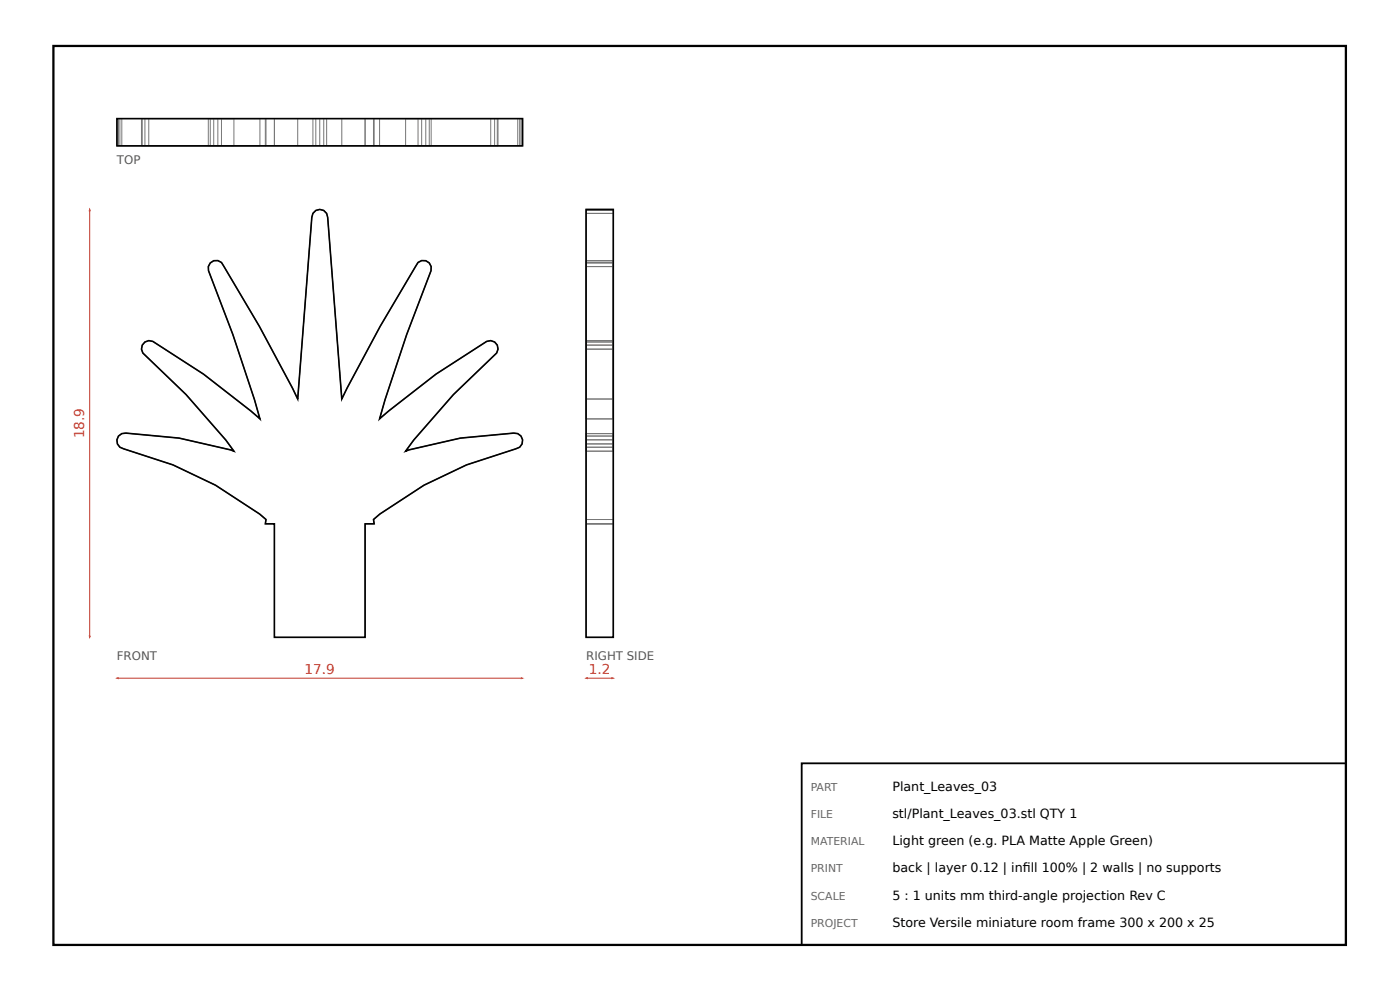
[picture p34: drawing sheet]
<svg xmlns="http://www.w3.org/2000/svg" width="297mm" height="210mm" viewBox="0 0 297 210" stroke-linecap="round" stroke-linejoin="round" font-family="sans-serif">
<defs><g id="words">
<g font-size="2.9" fill="#c0392b">
<text x="17.9" y="93" transform="rotate(-90 17.9 93)">18.9</text>
<text x="64.6" y="142.8">17.9</text>
<text x="124.9" y="142.8">1.2</text>
</g>
<g font-size="2.7">
<text x="189.3" y="167.6">Plant_Leaves_03</text>
<text x="189.3" y="173.4">stl/Plant_Leaves_03.stl QTY 1</text>
<text x="189.3" y="179.2">Light green (e.g. PLA Matte Apple Green)</text>
<text x="189.3" y="184.9">back | layer 0.12 | infll 100% | 2 walls | no supports</text>
<text x="217" y="184.9">i</text>
<text x="189.3" y="190.7">5 : 1 units mm third-angle projection Rev C</text>
<text x="189.3" y="196.5">Store Versile miniature room frame 300 x 200 x 25</text>
</g>
<g font-size="2.5" fill="#555">
<text x="24.8" y="34.8">TOP</text>
<text x="24.8" y="139.9">FRONT</text>
<text x="124.4" y="139.9">RIGHT SIDE</text>
</g>
<g font-size="2.3" fill="#666">
<text x="172" y="167.6">PART</text>
<text x="172" y="173.4">FILE</text>
<text x="172" y="179.2">MATERIAL</text>
<text x="172" y="184.9">PRINT</text>
<text x="172" y="190.7">SCALE</text>
<text x="172" y="196.5">PROJECT</text>
</g>
</g></defs>
<path d="M11.3 9.7h274.2v190.6h-274.2z" fill="none" stroke="#000" stroke-width=".48"/>
<g fill="none" stroke="#777" stroke-width=".21">
<path d="M24.8 25.1h86.1v5.8h-86.1zM24.9 25.1v5.8M25.1 25.1v5.8M25.4 25.1v5.8M25.8 25.1v5.8M30 25.1v5.8M30.2 25.1v5.8M30.7 25.1v5.8M31.6 25.1v5.8M44.2 25.1v5.8M44.6 25.1v5.8M45.3 25.1v5.8"/>
<path d="M46.2 25.1v5.8M47 25.1v5.8M49.6 25.1v5.8M55.1 25.1v5.8M56.3 25.1v5.8M56.4 25.1v5.8M58.2 25.1v5.8M63.2 25.1v5.8M66.4 25.1v5.8M67 25.1v5.8M67.8 25.1v5.8M68.7 25.1v5.8"/>
<path d="M69.3 25.1v5.8M72.5 25.1v5.8M77.5 25.1v5.8M79.2 25.1v5.8M79.4 25.1v5.8M80.5 25.1v5.8M86 25.1v5.8M88.7 25.1v5.8M89.5 25.1v5.8M90.3 25.1v5.8M91.1 25.1v5.8M91.5 25.1v5.8"/>
<path d="M104.1 25.1v5.8M104.9 25.1v5.8M105.5 25.1v5.8M105.7 25.1v5.8M109.8 25.1v5.8M110.2 25.1v5.8M110.5 25.1v5.8M110.8 25.1v5.8M44.6 55.7a1.68 1.68 0 0 1 2.8 .7l7.6 12.8 8.2 15.4 3-38.5a1.68 1.68 0 0 1 1.6-1.7 1.68 1.68 0 0 1 1.7 1.7l3 38.5a337.1 337.1 0 0 1 16.2-29 1.69 1.69 0 0 1 2-.1 1.69 1.69 0 0 1 .7 1.9l-5.1 13.5-4.6 13.8-1.2 4.1a144.1 144.1 0 0 1 22.8-16.4 1.68 1.68 0 0 1 2 .4 1.68 1.68 0 0 1 .1 2l-9.2 8.8-8.4 9.7-1.8 2.4 11.7-2.8 11.3-1.1a1.68 1.68 0 0 1 1.9 1.5 1.68 1.68 0 0 1-1.5 1.9l-10.4 3.4-9 4.3-9.4 6.1-1.4 1.1 .2 1h-1.9v24h-19.3v-24h-1.9l.1-1-1.3-1.1-9.4-6.1-9-4.3-10.5-3.4a1.68 1.68 0 0 1-1.4-1.9 1.68 1.68 0 0 1 1.9-1.5l11.3 1.1 11.6 2.8-1.7-2.4-8.4-9.7-9.2-8.8a1.68 1.68 0 0 1 .1-2 1.68 1.68 0 0 1 2-.4 140.3 140.3 0 0 1 22.7 16.4l-1.1-4.1-4.6-13.8-5.2-13.5v-.9zM124.3 44.4h5.8v90.7h-5.8zM124.3 55.7h5.8M124.3 56.5h5.8"/>
<path d="M124.3 55.2h5.8M124.3 55.6h5.8M124.3 44.6h5.8M124.3 45.2h5.8M124.3 73.2h5.8M124.3 74h5.8M124.3 72.5h5.8M124.3 72.2h5.8M124.3 95.7h5.8M124.3 91.9h5.8M124.3 88.8h5.8M124.3 84.6h5.8"/>
<path d="M124.3 94.1h5.8M124.3 94.8h5.8M124.3 93.2h5.8M124.3 92.4h5.8M124.3 111.1h5.8M124.3 110.1h5.8"/>
</g>
<path d="M24.8 25.1h86.1v5.8h-86.1zM44.6 55.7a1.68 1.68 0 0 1 2.8 .7l7.6 12.8 8.2 15.4 3-38.5a1.68 1.68 0 0 1 1.6-1.7 1.68 1.68 0 0 1 1.7 1.7l3 38.5 .6-1.3a344.3 344.3 0 0 1 15.6-27.7 1.69 1.69 0 0 1 2-.1 1.69 1.69 0 0 1 .7 1.9l-5.1 13.5-4.6 13.8-1.2 4.1a144.1 144.1 0 0 1 22.8-16.4 1.68 1.68 0 0 1 2 .4 1.68 1.68 0 0 1 .1 2l-9.2 8.8-8.4 9.7-1.8 2.4 11.7-2.8 11.3-1.1a1.68 1.68 0 0 1 1.9 1.5 1.68 1.68 0 0 1-1.5 1.9l-10.4 3.4-9 4.3-9.4 6.1-1.4 1.1 .2 1h-1.9v24h-19.3v-24h-1.9l.1-1-1.3-1.1-9.4-6.1-9-4.3-10.5-3.4a1.68 1.68 0 0 1-1.4-1.9 1.68 1.68 0 0 1 1.9-1.5l11.3 1.1 11.6 2.8-1.7-2.4-8.4-9.7-9.2-8.8a1.68 1.68 0 0 1 .1-2 1.68 1.68 0 0 1 2-.4 140.3 140.3 0 0 1 22.7 16.4l-1.1-4.1-4.6-13.8-5.2-13.5v-.9zM124.3 44.4h5.8v90.7h-5.8z" fill="none" stroke="#000" stroke-width=".34"/>
<path d="M24.8 143.8h86.1" fill="none" stroke="#c0392b" stroke-width=".21"/>
<g fill="#c0392b">
<path d="M24.4 143.8l.8-.2v.4z"/>
<path d="M110.5 143.6l.8 .2-.8 .2z"/>
</g>
<path d="M19 44.4v90.7" fill="none" stroke="#c0392b" stroke-width=".21"/>
<g fill="#c0392b">
<path d="M18.8 134.7h.5l-.3 .8z"/>
<path d="M19 44l.3 .8h-.5z"/>
</g>
<path d="M124.3 143.8h5.8" fill="none" stroke="#c0392b" stroke-width=".21"/>
<g fill="#c0392b">
<path d="M124 143.8l.7-.2v.4z"/>
<path d="M129.7 143.6l.8 .2-.8 .2z"/>
</g>
<path d="M170.1 161.8h115.4v38.5h-115.4z" fill="none" stroke="#000" stroke-width=".38"/>
<use href="#words"/>
</svg>
